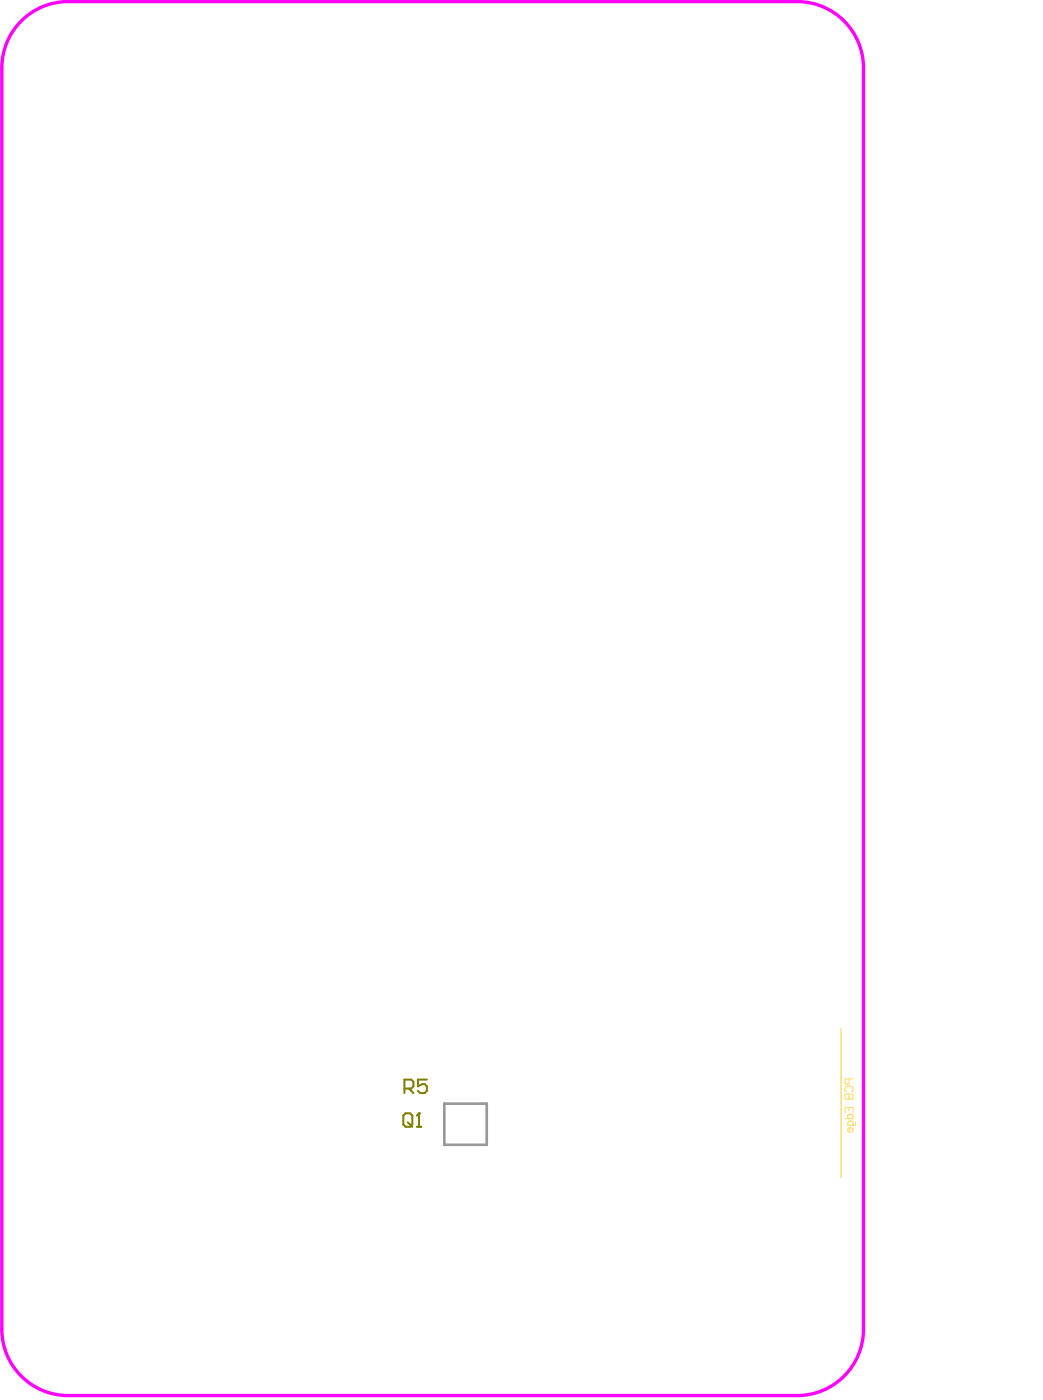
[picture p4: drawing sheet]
<svg xmlns="http://www.w3.org/2000/svg" width="261mm" height="351mm" viewBox="0 0 261 351" stroke-linecap="round" stroke-linejoin="round" font-family="sans-serif">
<path d="M5.9 4.7a16.5 16.5 0 0 1 11.2-4.3h182.7a16.6 16.6 0 0 1 16.6 16.6v316.3a16.6 16.6 0 0 1-16.6 16.6h-182.7a16.6 16.6 0 0 1-16.6-16.6v-316.3a16.6 16.6 0 0 1 5.4-12.3z" fill="none" stroke="#f0f" stroke-width=".84"/>
<path d="M210.8 258v37.2" fill="none" stroke="#ffd966" stroke-width=".33"/>
<path d="M211.8 274.3h2v.9a.53 .53 0 0 1-.5 .5 .53 .53 0 0 1-.5-.5l-.2 .4h-.6l-.2-.4zM211.8 279v-1.3h2v1.3M212.3 273.8a.75 .75 0 0 1-.5-.9 .75 .75 0 0 1 .8-.6h.4a.75 .75 0 0 1 .8 .6 .75 .75 0 0 1-.5 .9M212.8 274.3v.9M212.8 277.7v.8M212.8 270.5v.9a.53 .53 0 0 1-.5 .5 .53 .53 0 0 1-.5-.5v-.9h2M211.8 280.5h2M212.8 280.5a.65 .65 0 0 1-.1-1 .65 .65 0 0 1 .9 0 .65 .65 0 0 1-.1 1M212.8 282.2a.65 .65 0 0 1-.1-1 .65 .65 0 0 1 .9 0 .65 .65 0 0 1-.1 1M212.8 282.8l.2-.1v1.2l-.4-.2a.6 .6 0 0 1 .2-.9zM213 282.7h.2a.62 .62 0 0 1 .6 .5 .62 .62 0 0 1-.3 .7M214.4 281.3l.1 .2a.53 .53 0 0 1-.5 .7h-1.5" fill="none" stroke="#ffd966" stroke-width=".25"/>
<path d="M101.4 272.9h1.7l.5-.5v-1.2l-.5-.5h-1.7v3.4M101.6 279.1h1.2l.5 .6v2.3l-.5 .5h-1.2l-.5-.5v-2.3zM102.5 272.9l1.1 1.2M105 279.1v3.4M107 270.7h-2.3v1.7l1.2-.6h.5l.6 .6v1.1l-.6 .6h-1.1l-.6-.6M102.2 281.4l1.1 1.1M104.5 282.5h1.1" fill="none" stroke="#808000" stroke-width=".51"/>
<circle cx="105" cy="279.1" r=".25" fill="#808000"/>
<path d="M105 279.1l-.5 .6" fill="none" stroke="#808000" stroke-width=".51"/>
<path d="M111.4 276.7h10.6v10.3h-10.6z" fill="none" stroke="#999" stroke-width=".66"/>
</svg>
